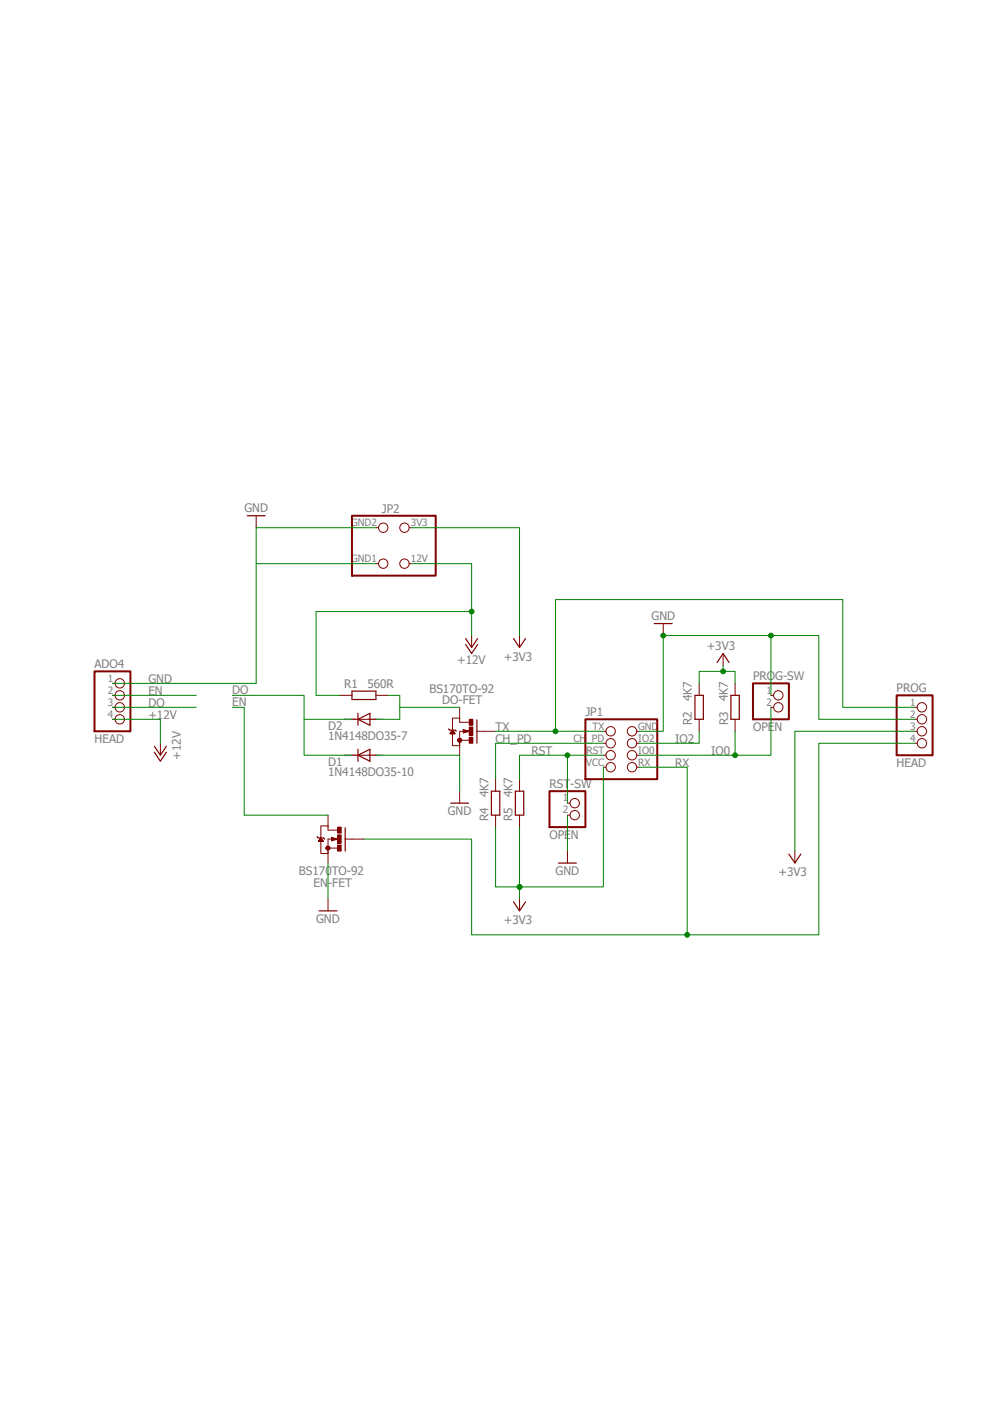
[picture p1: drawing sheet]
<svg xmlns="http://www.w3.org/2000/svg" width="210mm" height="297mm" viewBox="0 0 210 297" stroke-linecap="round" stroke-linejoin="round" font-family="sans-serif">
<defs><g id="words">
<g font-size="2.5" fill="#808080">
<text x="51.8" y="108.6">GND</text>
<text x="81" y="108.7">JP2</text>
<text x="138.2" y="131.4">GND</text>
<text x="149.9" y="137.8">+3V3</text>
<text x="20" y="141.7">ADO4</text>
<text x="97" y="140.8">+12V</text>
<text x="106.9" y="140.1">+3V3</text>
<text x="31.5" y="144.9">GND</text>
<text x="31.5" y="147.4">EN</text>
<text x="31.5" y="150">DO</text>
<text x="49.3" y="149.7">EN</text>
<text x="49.3" y="147.2">DO</text>
<text x="73" y="145.9">R1</text>
<text x="77.9" y="145.9">560R</text>
<text x="91.1" y="146.9">BS170TO-92</text>
<text x="93.8" y="149.2">DO-FET</text>
<text x="146.8" y="148.7" transform="rotate(-90 146.8 148.7)">4K7</text>
<text x="154.4" y="148.7" transform="rotate(-90 154.4 148.7)">4K7</text>
<text x="159.7" y="144.3">PROG-SW</text>
<text x="190.2" y="146.8">PROG</text>
<text x="31.5" y="152.5">+12V</text>
<text x="69.6" y="154.8">D2</text>
<text x="105.1" y="155">TX</text>
<text x="124.2" y="151.9">JP1</text>
<text x="146.8" y="153.8" transform="rotate(-90 146.8 153.8)">R2</text>
<text x="154.4" y="153.8" transform="rotate(-90 154.4 153.8)">R3</text>
<text x="159.7" y="155">OPEN</text>
<text x="20" y="157.6">HEAD</text>
<text x="38.3" y="161.1" transform="rotate(-90 38.3 161.1)">+12V</text>
<text x="69.6" y="156.8">1N4148DO35-7</text>
<text x="105.1" y="157.6">CH_PD</text>
<text x="112.7" y="160.1">RST</text>
<text x="143.2" y="157.6">IO2</text>
<text x="150.8" y="160.1">IO0</text>
<text x="69.6" y="164.4">1N4148DO35-10</text>
<text x="69.6" y="162.4">D1</text>
<text x="116.5" y="167.1">RST-SW</text>
<text x="143.2" y="162.7">RX</text>
<text x="190.2" y="162.7">HEAD</text>
<text x="95" y="172.8">GND</text>
<text x="103.6" y="169" transform="rotate(-90 103.6 169)">4K7</text>
<text x="108.7" y="169" transform="rotate(-90 108.7 169)">4K7</text>
<text x="103.6" y="174.1" transform="rotate(-90 103.6 174.1)">R4</text>
<text x="108.7" y="174.1" transform="rotate(-90 108.7 174.1)">R5</text>
<text x="116.5" y="177.9">OPEN</text>
<text x="63.4" y="185.5">BS170TO-92</text>
<text x="117.8" y="185.5">GND</text>
<text x="165.1" y="185.8">+3V3</text>
<text x="66.5" y="188.1">EN-FET</text>
<text x="67" y="195.7">GND</text>
<text x="106.9" y="195.9">+3V3</text>
</g>
<g font-size="2.1" fill="#808080">
<text x="74.5" y="111.5">GND2</text>
<text x="87.1" y="111.5">3V3</text>
<text x="74.5" y="119.1">GND1</text>
<text x="87.1" y="119.1">12V</text>
<text x="22.9" y="144.5">1</text>
<text x="22.9" y="147.1">2</text>
<text x="22.9" y="149.6">3</text>
<text x="162.6" y="147.1">1</text>
<text x="162.6" y="149.6">2</text>
<text x="193" y="149.6">1</text>
<text x="22.9" y="152.1">4</text>
<text x="125.7" y="154.7">TX</text>
<text x="135.4" y="154.7">GND</text>
<text x="193" y="152.1">2</text>
<text x="193" y="154.7">3</text>
<text x="121.6" y="157.2">CH_PD</text>
<text x="124.4" y="159.8">RST</text>
<text x="135.4" y="159.8">IO0</text>
<text x="135.4" y="157.2">IO2</text>
<text x="193" y="157.2">4</text>
<text x="124.3" y="162.3">VCC</text>
<text x="135.4" y="162.3">RX</text>
<text x="119.4" y="169.9">1</text>
<text x="119.4" y="172.5">2</text>
</g>
<g font-size=".6" fill="#800080">
<text x="73" y="152.7">SpiceOrder 2</text>
<text x="78.1" y="152.7">SpiceOrder 1</text>
<text x="73" y="160.3">SpiceOrder 2</text>
<text x="78.1" y="160.3">SpiceOrder 1</text>
</g>
</g></defs>
<path d="M19.5 106.2l179.4 93.1M198.9 106.2l-179.4 93.1" fill="none" stroke="#fff" stroke-width=".21"/>
<path d="M159.7 144.9h7.6v7.6h-7.6zM190.2 147.4h7.6v12.7h-7.6zM116.5 167.7h7.7v7.7h-7.7z" fill="none" stroke="#800000" stroke-width=".42"/>
<g fill="none" stroke="#800000" stroke-width=".21">
<path d="M54.3 109.3v2.6M100 134.7v2.6M110.2 134.7v2.6M140.7 132.2v2.5M153.4 138.6v2.5M72.1 147.4h2.6M74.7 152.5h5M79.7 147.4h2.6M148.3 144.9v2.5M148.3 152.5v2.5M155.9 144.9v2.5M155.9 152.5v2.5"/>
<path d="M163.5 147.4h.6M163.5 150h.6M194 150h.5M194 152.5h.5M194 155h.5M194 157.6h.5M69.6 175.1v.9h2M71.6 177.9l-1.3-.4v.8l1.3-.4h-2v1.9M71.6 179.8h-2v1.2M73.2 177.9h1.5M74.7 160.1h5M97.5 167.7v2.6"/>
<path d="M105.1 165.2v2.5M105.1 172.8v2.6M110.2 165.2v2.5M110.2 172.8v2.6M120.4 170.3h.5M120.4 172.8h.5M69.6 190.6v2.5M110.2 190.6v2.5M120.4 180.4v2.6"/>
<circle cx="165.1" cy="150" r="1"/>
<circle cx="165.1" cy="147.4" r="1"/>
<circle cx="195.5" cy="150" r="1"/>
<circle cx="195.5" cy="155" r="1"/>
<circle cx="195.5" cy="152.5" r="1"/>
<circle cx="195.5" cy="157.6" r="1"/>
<circle cx="121.9" cy="170.3" r="1"/>
<circle cx="121.9" cy="172.8" r="1"/>
</g>
<g fill="none" stroke="#800000" stroke-width=".25">
<path d="M52.4 109.3h3.8M98.8 135.4l1.2 1.9 1.3-1.9M98.8 136.7l1.2 1.9 1.3-1.9M108.9 135.4l1.3 1.9 1.3-1.9M138.8 132.2h3.8M74.7 146.5h5v1.8h-5zM75.9 152.5l2.6-1.3v2.6zM75.9 151.2v2.6M75.9 158.9v2.5M147.4 147.4h1.8v5.1h-1.8zM152.1 140.5l1.3-1.9 1.2 1.9M155 147.4h1.8v5.1h-1.8z"/>
<path d="M73.2 175.5v4.9M75.9 160.1l2.6-1.2v2.5zM95.6 170.3h3.8M104.2 167.7h1.8v5.1h-1.8zM109.3 167.7h1.8v5.1h-1.8zM67.7 193.1h3.8M108.9 191.2l1.3 1.9 1.3-1.9M118.4 183h3.9"/>
</g>
<path d="M70.5 177.8l.5 .1-.5 .1" fill="none" stroke="#800000" stroke-width=".32"/>
<path d="M69.2 179.6a.46 .46 0 0 1 .7-.1 .46 .46 0 0 1-.2 .7 .46 .46 0 0 1-.6-.4h.5h-.5z" fill-rule="evenodd" fill="#800000"/>
<path d="M69.2 179.6a.46 .46 0 0 1 .7-.1 .46 .46 0 0 1-.2 .7 .46 .46 0 0 1-.6-.4h.5h-.5z" fill="none" stroke="#800000" stroke-width=".21"/>
<path d="M71.6 179.2h.8v1.2h-.8z" fill="#800000"/>
<path d="M71.6 179.2h.8v1.2h-.8z" fill="none" stroke="#800000" stroke-width=".21"/>
<path d="M71.6 175.4h.8v1.2h-.8z" fill="#800000"/>
<path d="M71.6 175.4h.8v1.2h-.8z" fill="none" stroke="#800000" stroke-width=".21"/>
<path d="M71.6 177h.8v1.8h-.8z" fill="#800000"/>
<g fill="none" stroke="#800000" stroke-width=".21">
<path d="M97.5 152.3v.8h2M99.5 155l-1.2-.3v.7l1.2-.4h-2v2M99.5 157h-2v1.1M101.2 155h1.4M67.5 178.4h1.1M67.5 178.4h1M67.6 178.3l.9 .1M67.6 178.3h.9M67.6 178.2h.8M67.7 178.2h.7M67.7 178.1h.6M67.8 178.1h.5"/>
<path d="M67.8 178h.5M67.8 177.9l.5 .1M67.9 177.9h.3M67.9 177.8h.2M68 177.8h.1M68 177.7h.1M68.1 177.7l.5 .7h-1.1zM68.1 178.4v2.6h1.5M68.6 177.7l.2 .2-.2-.2h-.5v.7M69.6 175.1h-1.5v2.6l-.7-.1-.1-.2 .2 .3M69.6 172.8v2.6M71.6 177h.8v1.8h-.8z"/>
<path d="M74.7 177.9h2.5M69.6 180.4v2.6"/>
</g>
<path d="M101.2 152.6v5" fill="none" stroke="#800000" stroke-width=".25"/>
<path d="M98.4 154.9l.5 .1-.5 .2" fill="none" stroke="#800000" stroke-width=".32"/>
<path d="M97.1 156.7a.46 .46 0 0 1 .8 0 .46 .46 0 0 1-.2 .7 .46 .46 0 0 1-.7-.4h.6h-.6z" fill-rule="evenodd" fill="#800000"/>
<path d="M97.1 156.7a.46 .46 0 0 1 .8 0 .46 .46 0 0 1-.2 .7 .46 .46 0 0 1-.7-.4h.6h-.6z" fill="none" stroke="#800000" stroke-width=".21"/>
<path d="M99.5 156.3h.8v1.3h-.8z" fill="#800000"/>
<path d="M99.5 156.3h.8v1.3h-.8z" fill="none" stroke="#800000" stroke-width=".21"/>
<path d="M99.5 152.5h.8v1.3h-.8z" fill="#800000"/>
<path d="M99.5 152.5h.8v1.3h-.8z" fill="none" stroke="#800000" stroke-width=".21"/>
<path d="M99.5 154.2h.8v1.7h-.8z" fill="#800000"/>
<g fill="none" stroke="#800000" stroke-width=".21">
<path d="M79.7 111.9h.6M79.7 119.5h.6M86.8 111.9h.5M86.8 119.5h.5M23.9 144.9h.5M23.9 147.4h.5M23.9 150h.5M23.9 152.5h.5M34 157.6v2.5M95.5 155.6h1M95.5 155.5h1M95.5 155.5h.9"/>
<path d="M95.6 155.4h.8M95.6 155.3h.7M95.7 155.3h.6M95.7 155.2h.5M95.8 155.1h.4M95.8 155h.3M95.9 155h.2M95.9 154.9h.1M95.9 154.8h.1M96 155.6v2.5h1.5M96 154.8l.5 .8h-1zM96.5 154.8l.2 .2-.1-.2h-.6v.8"/>
<path d="M97.5 150v2.5M97.5 157.6v2.5M97.5 152.3h-1.5v2.5h-.6l-.2-.3 .3 .3M99.5 154.2h.8v1.7h-.8zM102.6 155h2.5M128 155h.5M128 157.6h.5M135 155h.6M135 157.6h.6M128 160.1h.5M128 162.7h.5M135 160.1h.6"/>
<path d="M135 162.7h.6M168.6 180.4v2.6"/>
<circle cx="81.3" cy="111.9" r="1"/>
<circle cx="81.3" cy="119.5" r="1"/>
<circle cx="85.8" cy="111.9" r="1"/>
<circle cx="85.8" cy="119.5" r="1"/>
<circle cx="25.4" cy="147.4" r="1"/>
<circle cx="25.4" cy="150" r="1"/>
<circle cx="25.4" cy="152.5" r="1"/>
<circle cx="25.4" cy="144.9" r="1"/>
<circle cx="129.5" cy="155" r="1"/>
<circle cx="129.5" cy="157.6" r="1"/>
<circle cx="134" cy="157.6" r="1"/>
<circle cx="134" cy="155" r="1"/>
<circle cx="129.5" cy="160.1" r="1"/>
<circle cx="129.5" cy="162.7" r="1"/>
<circle cx="134" cy="162.7" r="1"/>
<circle cx="134" cy="160.1" r="1"/>
</g>
<path d="M32.7 158.2l1.3 1.9 1.3-1.9M32.7 159.5l1.3 1.9 1.3-1.9M167.3 181.1l1.3 1.9 1.3-1.9" fill="none" stroke="#800000" stroke-width=".25"/>
<path d="M74.7 109.3h17.7v12.7h-17.7zM20 142.3h7.7v12.7h-7.7zM124.2 152.5h15.2v12.7h-15.2z" fill="none" stroke="#800000" stroke-width=".42"/>
<path d="M163.5 147.4v-12.7h-22.8v20.3h-5.1M120.4 172.8v7.6" fill="none" stroke="#008000" stroke-width=".21"/>
<circle cx="140.7" cy="134.7" r=".51" fill="#008000"/>
<g fill="none" stroke="#008000" stroke-width=".21">
<path d="M163.5 134.7h10.2v17.8h20.3"/>
<circle cx="140.7" cy="134.7" r=".51"/>
</g>
<circle cx="163.5" cy="134.7" r=".51" fill="#008000"/>
<g fill="none" stroke="#008000" stroke-width=".21">
<path d="M54.3 119.5v25.4h-30.4M79.7 111.9h-25.4v7.6h25.4M79.7 160.1h17.8v7.6M110.2 175.4v15.2M128 162.7v25.3h-22.9v-12.6M69.6 183v7.6"/>
<circle cx="163.5" cy="134.7" r=".51"/>
</g>
<circle cx="110.2" cy="188" r=".51" fill="#008000"/>
<circle cx="110.2" cy="188" r=".51" fill="none" stroke="#008000" stroke-width=".21"/>
<circle cx="110.2" cy="188" r=".51" fill="#008000"/>
<g fill="none" stroke="#008000" stroke-width=".21">
<path d="M153.4 141.1v1.2h2.5v2.6M153.4 142.3h-5.1v2.6"/>
<circle cx="110.2" cy="188" r=".51"/>
</g>
<circle cx="153.4" cy="142.3" r=".51" fill="#008000"/>
<g fill="none" stroke="#008000" stroke-width=".21">
<path d="M87.3 111.9h22.9v22.8M23.9 147.4h17.7M49.3 150h2.5v22.8h17.8M194 157.6h-20.3v40.6h-27.9v-35.5h-10.2M194 155h-25.4v25.4M77.2 177.9h22.8v20.3h45.8"/>
<circle cx="153.4" cy="142.3" r=".51"/>
</g>
<circle cx="145.8" cy="198.2" r=".51" fill="#008000"/>
<g fill="none" stroke="#008000" stroke-width=".21">
<path d="M120.4 160.1h-10.2v5.1M128 160.1h-7.6v10.2"/>
<circle cx="145.8" cy="198.2" r=".51"/>
</g>
<circle cx="120.4" cy="160.1" r=".51" fill="#008000"/>
<g fill="none" stroke="#008000" stroke-width=".21">
<path d="M128 157.6h-22.9v7.6M148.3 155v2.6h-12.7M155.9 155v5.1h-20.3M163.5 150v10.1h-7.6"/>
<circle cx="120.4" cy="160.1" r=".51"/>
</g>
<circle cx="155.9" cy="160.1" r=".51" fill="#008000"/>
<g fill="none" stroke="#008000" stroke-width=".21">
<path d="M178.8 127.1h-61v27.9M105.1 155h22.9"/>
<circle cx="155.9" cy="160.1" r=".51"/>
</g>
<circle cx="117.8" cy="155" r=".51" fill="#008000"/>
<g fill="none" stroke="#008000" stroke-width=".21">
<path d="M100 134.7v-5h-33v17.7h5.1M178.8 127.1v22.9h15.2M23.9 150h17.7M49.3 147.4h15.2v12.7h10.2M64.5 152.5h10.2M82.3 147.4h2.5v5.1h-5.1M84.8 150h12.7"/>
<circle cx="117.8" cy="155" r=".51"/>
</g>
<circle cx="100" cy="129.7" r=".51" fill="#008000"/>
<g fill="none" stroke="#008000" stroke-width=".21">
<path d="M87.3 119.5h12.7v10.2M23.9 152.5h10.1v5.1"/>
<circle cx="100" cy="129.7" r=".51"/>
</g>
<use href="#words"/>
</svg>
